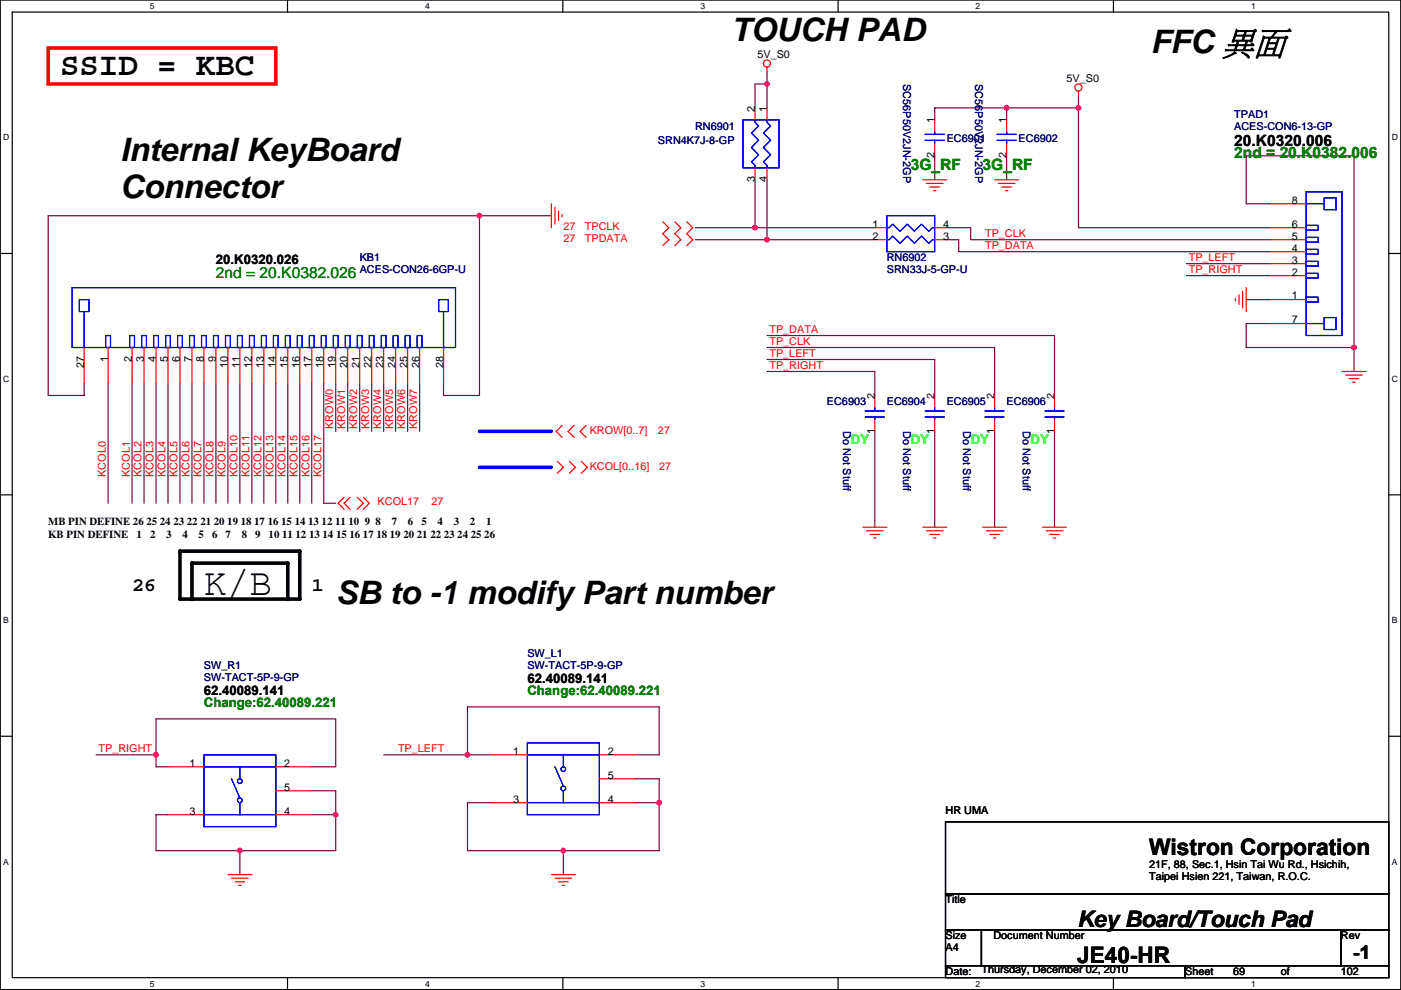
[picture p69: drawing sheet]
<svg xmlns="http://www.w3.org/2000/svg" width="297mm" height="210mm" viewBox="0 0 297 210" stroke-linecap="round" stroke-linejoin="round" font-family="sans-serif">
<defs><g id="words">
<text font-size="8.1" x="43.2" y="126.2">K/B</text>
<g font-size="6.9">
<text x="155" y="8.8">TOUCH PAD</text>
<text x="243.9" y="11.3">FFC 異面</text>
<text x="12.8" y="15.9">SSID = KBC</text>
<text x="25.5" y="34.2">Internal KeyBoard</text>
<text x="25.5" y="42.1">Connector</text>
<text x="71.2" y="128.1">SB to -1 modify Part number</text>
</g>
<g font-size="4.8">
<text x="243.6" y="181.3">Wistron Corporation</text>
<text x="228.4" y="196.5">Key Board/Touch Pad</text>
<text x="228.4" y="204.1">JE40-HR</text>
</g>
<g font-size="4.1">
<text x="28" y="125.3">26</text>
<text x="66.1" y="125.3">1</text>
<text x="286.8" y="203.4">-1</text>
</g>
<text font-size="3.3" x="261.7" y="31">20.K0320.006</text>
<g font-size="3.3" fill="#008000">
<text x="261.7" y="33.6">2nd = 20.K0382.006</text>
<text x="193.1" y="36.1">3G_RF</text>
<text x="208.3" y="36.1">3G_RF</text>
<text x="45.8" y="58.9">2nd = 20.K0382.026</text>
</g>
<g font-size="2.8">
<text x="45.8" y="55.9">20.K0320.026</text>
<text x="43.2" y="147.4">62.40089.141</text>
<text x="111.8" y="144.8">62.40089.141</text>
</g>
<g font-size="2.8" fill="#0f0">
<text x="180.4" y="94">DY</text>
<text x="193.1" y="94">DY</text>
<text x="205.8" y="94">DY</text>
<text x="218.5" y="94">DY</text>
</g>
<g font-size="2.8" fill="#008000">
<text x="43.2" y="149.9">Change:62.40089.221</text>
<text x="111.8" y="147.4">Change:62.40089.221</text>
</g>
<g font-size="2.3">
<text x="160.6" y="12.2">5V_S0</text>
<text x="226.1" y="17.3">5V_S0</text>
<text x="160.1" y="23.6" transform="rotate(-90 160.1 23.6)">2</text>
<text x="162.6" y="23.6" transform="rotate(-90 162.6 23.6)">1</text>
<text x="198.2" y="26.2" transform="rotate(-90 198.2 26.2)">1</text>
<text x="213.4" y="26.2" transform="rotate(-90 213.4 26.2)">1</text>
<text x="198.2" y="33.6" transform="rotate(-90 198.2 33.6)">2</text>
<text x="213.4" y="33.6" transform="rotate(-90 213.4 33.6)">2</text>
<text x="160.1" y="38.7" transform="rotate(-90 160.1 38.7)">3</text>
<text x="162.6" y="38.7" transform="rotate(-90 162.6 38.7)">4</text>
<text x="273.9" y="43.2">8</text>
<text x="185" y="48.3">1</text>
<text x="185" y="50.8">2</text>
<text x="200" y="50.8">3</text>
<text x="200" y="48.3">4</text>
<text x="273.9" y="53.3">4</text>
<text x="273.9" y="50.8">5</text>
<text x="273.9" y="48.3">6</text>
<text x="273.9" y="58.4">2</text>
<text x="273.9" y="55.9">3</text>
<text x="273.9" y="63.5">1</text>
<text x="273.9" y="68.6">7</text>
<text x="22.9" y="76.8" transform="rotate(-90 22.9 76.8)">1</text>
<text x="28" y="76.8" transform="rotate(-90 28 76.8)">2</text>
<text x="30.5" y="76.8" transform="rotate(-90 30.5 76.8)">3</text>
<text x="33.1" y="76.8" transform="rotate(-90 33.1 76.8)">4</text>
<text x="35.6" y="76.8" transform="rotate(-90 35.6 76.8)">5</text>
<text x="38.1" y="76.8" transform="rotate(-90 38.1 76.8)">6</text>
<text x="40.7" y="76.8" transform="rotate(-90 40.7 76.8)">7</text>
<text x="43.2" y="76.8" transform="rotate(-90 43.2 76.8)">8</text>
<text x="45.8" y="76.8" transform="rotate(-90 45.8 76.8)">9</text>
<text x="17.8" y="78" transform="rotate(-90 17.8 78)">27</text>
<text x="48.3" y="78" transform="rotate(-90 48.3 78)">10</text>
<text x="50.8" y="78" transform="rotate(-90 50.8 78)">11</text>
<text x="53.4" y="78" transform="rotate(-90 53.4 78)">12</text>
<text x="55.9" y="78" transform="rotate(-90 55.9 78)">13</text>
<text x="58.5" y="78" transform="rotate(-90 58.5 78)">14</text>
<text x="61" y="78" transform="rotate(-90 61 78)">15</text>
<text x="63.5" y="78" transform="rotate(-90 63.5 78)">16</text>
<text x="66.1" y="78" transform="rotate(-90 66.1 78)">17</text>
<text x="68.6" y="78" transform="rotate(-90 68.6 78)">18</text>
<text x="71.2" y="78" transform="rotate(-90 71.2 78)">19</text>
<text x="73.7" y="78" transform="rotate(-90 73.7 78)">20</text>
<text x="76.2" y="78" transform="rotate(-90 76.2 78)">21</text>
<text x="78.8" y="78" transform="rotate(-90 78.8 78)">22</text>
<text x="81.3" y="78" transform="rotate(-90 81.3 78)">23</text>
<text x="83.9" y="78" transform="rotate(-90 83.9 78)">24</text>
<text x="86.4" y="78" transform="rotate(-90 86.4 78)">25</text>
<text x="88.9" y="78" transform="rotate(-90 88.9 78)">26</text>
<text x="94" y="78" transform="rotate(-90 94 78)">28</text>
<text x="185.5" y="84.6" transform="rotate(-90 185.5 84.6)">2</text>
<text x="198.2" y="84.6" transform="rotate(-90 198.2 84.6)">2</text>
<text x="210.9" y="84.6" transform="rotate(-90 210.9 84.6)">2</text>
<text x="223.6" y="84.6" transform="rotate(-90 223.6 84.6)">2</text>
<text x="185.5" y="92" transform="rotate(-90 185.5 92)">1</text>
<text x="198.2" y="92" transform="rotate(-90 198.2 92)">1</text>
<text x="210.9" y="92" transform="rotate(-90 210.9 92)">1</text>
<text x="223.6" y="92" transform="rotate(-90 223.6 92)">1</text>
<text x="10.2" y="111.3">MB PIN DEFINE 26 25 24 23 22 21 20 19 18 17 16 15 14 13 12 11 10 9 8</text>
<text x="83.1" y="111.3">7</text>
<text x="86.5" y="111.3">6</text>
<text x="89.3" y="111.3">5</text>
<text x="92.8" y="111.3">4</text>
<text x="96.2" y="111.3">3</text>
<text x="99.6" y="111.3">2</text>
<text x="103.1" y="111.3">1</text>
<text x="10.2" y="114">KB PIN DEFINE</text>
<text x="29" y="114">1</text>
<text x="31.8" y="114">2</text>
<text x="35.2" y="114">3</text>
<text x="38.7" y="114">4</text>
<text x="42.1" y="114">5</text>
<text x="45" y="114">6</text>
<text x="47.8" y="114">7</text>
<text x="51.2" y="114">8</text>
<text x="54.1" y="114">9</text>
<text x="57" y="114">10 11 12 13 14 15 16 17 18 19 20 21 22 23 24 25 26</text>
<text x="108.8" y="160">1</text>
<text x="128.8" y="160">2</text>
<text x="40.2" y="162.6">1</text>
<text x="60.3" y="162.6">2</text>
<text x="60.3" y="167.6">5</text>
<text x="128.8" y="165.1">5</text>
<text x="40.2" y="172.7">3</text>
<text x="60.3" y="172.7">4</text>
<text x="108.8" y="170.2">3</text>
<text x="128.8" y="170.2">4</text>
<text x="200.5" y="172.5">HR UMA</text>
<text x="243.6" y="183.9">21F, 88, Sec.1, Hsin Tai Wu Rd., Hsichih,</text>
<text x="200.5" y="191.6">Title</text>
<text x="243.6" y="186.6">Taipei Hsien 221, Taiwan, R.O.C.</text>
<text x="200.5" y="199.2">Size</text>
<text x="200.5" y="201.7">A4</text>
<text x="210.6" y="199.2">Document Number</text>
<text x="284.3" y="199.2">Rev</text>
<text x="200.5" y="206.8">Date:</text>
<text x="208.1" y="206.3">Thursday, December 02, 2010</text>
<text x="251.3" y="206.8">Sheet</text>
<text x="261.4" y="206.8">69</text>
<text x="271.6" y="206.8">of</text>
<text x="284.3" y="206.8">102</text>
</g>
<g font-size="2.3" fill="#000080">
<text x="191.5" y="17.8" transform="rotate(90 191.5 17.8)">SC56P50V2JN-2GP</text>
<text x="206.7" y="17.8" transform="rotate(90 206.7 17.8)">SC56P50V2JN-2GP</text>
<text x="147.4" y="27.5">RN6901</text>
<text x="261.7" y="24.9">TPAD1</text>
<text x="261.7" y="27.5">ACES-CON6-13-GP</text>
<text x="139.5" y="30.5">SRN4K7J-8-GP</text>
<text x="200.7" y="30">EC6901</text>
<text x="216" y="30">EC6902</text>
<text x="76.3" y="55.4">KB1</text>
<text x="76.3" y="58">ACES-CON26-6GP-U</text>
<text x="188" y="55.4">RN6902</text>
<text x="188" y="58">SRN33J-5-GP-U</text>
<text x="175.3" y="85.9">EC6903</text>
<text x="188" y="85.9">EC6904</text>
<text x="200.7" y="85.9">EC6905</text>
<text x="213.4" y="85.9">EC6906</text>
<text x="178.8" y="91.5" transform="rotate(90 178.8 91.5)">Do Not Stuff</text>
<text x="191.5" y="91.5" transform="rotate(90 191.5 91.5)">Do Not Stuff</text>
<text x="204.2" y="91.5" transform="rotate(90 204.2 91.5)">Do Not Stuff</text>
<text x="216.9" y="91.5" transform="rotate(90 216.9 91.5)">Do Not Stuff</text>
<text x="43.2" y="141.8">SW_R1</text>
<text x="111.8" y="139.2">SW_L1</text>
<text x="111.8" y="141.8">SW-TACT-5P-9-GP</text>
<text x="43.2" y="144.3">SW-TACT-5P-9-GP</text>
</g>
<g font-size="2.3" fill="#f00">
<text x="119.4" y="48.8">27</text>
<text x="119.4" y="51.4">27</text>
<text x="124" y="48.8">TPCLK</text>
<text x="124" y="51.4">TPDATA</text>
<text x="208.8" y="50.3">TP_CLK</text>
<text x="208.8" y="52.9">TP_DATA</text>
<text x="252" y="57.9">TP_RIGHT</text>
<text x="252" y="55.4">TP_LEFT</text>
<text x="163.1" y="70.6">TP_DATA</text>
<text x="163.1" y="73.2">TP_CLK</text>
<text x="163.1" y="75.7">TP_LEFT</text>
<text x="163.1" y="78.3">TP_RIGHT</text>
<text x="70.7" y="91" transform="rotate(-90 70.7 91)">KROW0</text>
<text x="73.2" y="91" transform="rotate(-90 73.2 91)">KROW1</text>
<text x="75.8" y="91" transform="rotate(-90 75.8 91)">KROW2</text>
<text x="78.3" y="91" transform="rotate(-90 78.3 91)">KROW3</text>
<text x="80.8" y="91" transform="rotate(-90 80.8 91)">KROW4</text>
<text x="83.4" y="91" transform="rotate(-90 83.4 91)">KROW5</text>
<text x="85.9" y="91" transform="rotate(-90 85.9 91)">KROW6</text>
<text x="88.5" y="91" transform="rotate(-90 88.5 91)">KROW7</text>
<text x="125" y="92">KROW[0..7]</text>
<text x="139.5" y="92">27</text>
<text x="22.4" y="101.1" transform="rotate(-90 22.4 101.1)">KCOL0</text>
<text x="27.5" y="101.1" transform="rotate(-90 27.5 101.1)">KCOL1</text>
<text x="30" y="101.1" transform="rotate(-90 30 101.1)">KCOL2</text>
<text x="32.6" y="101.1" transform="rotate(-90 32.6 101.1)">KCOL3</text>
<text x="35.1" y="101.1" transform="rotate(-90 35.1 101.1)">KCOL4</text>
<text x="37.7" y="101.1" transform="rotate(-90 37.7 101.1)">KCOL5</text>
<text x="40.2" y="101.1" transform="rotate(-90 40.2 101.1)">KCOL6</text>
<text x="42.7" y="101.1" transform="rotate(-90 42.7 101.1)">KCOL7</text>
<text x="45.3" y="101.1" transform="rotate(-90 45.3 101.1)">KCOL8</text>
<text x="47.8" y="101.1" transform="rotate(-90 47.8 101.1)">KCOL9</text>
<text x="50.4" y="101.1" transform="rotate(-90 50.4 101.1)">KCOL10</text>
<text x="52.9" y="101.1" transform="rotate(-90 52.9 101.1)">KCOL11</text>
<text x="55.4" y="101.1" transform="rotate(-90 55.4 101.1)">KCOL12</text>
<text x="58" y="101.1" transform="rotate(-90 58 101.1)">KCOL13</text>
<text x="60.5" y="101.1" transform="rotate(-90 60.5 101.1)">KCOL14</text>
<text x="63.1" y="101.1" transform="rotate(-90 63.1 101.1)">KCOL15</text>
<text x="65.6" y="101.1" transform="rotate(-90 65.6 101.1)">KCOL16</text>
<text x="68.1" y="101.1" transform="rotate(-90 68.1 101.1)">KCOL17</text>
<text x="125" y="99.6">KCOL[0..16]</text>
<text x="139.8" y="99.6">27</text>
<text x="80.1" y="107">KCOL17</text>
<text x="91.5" y="107">27</text>
<text x="20.9" y="159.5">TP_RIGHT</text>
<text x="84.4" y="159.5">TP_LEFT</text>
</g>
<g font-size="1.8">
<text x="31.8" y="1.9">5</text>
<text x="90.1" y="1.9">4</text>
<text x="148.5" y="1.9">3</text>
<text x="206.9" y="1.9">2</text>
<text x="265.2" y="1.9">1</text>
<text x=".7" y="29.8">D</text>
<text x="295.1" y="29.8">D</text>
<text x=".7" y="81">C</text>
<text x="295.1" y="81">C</text>
<text x=".7" y="132.1">B</text>
<text x="295.1" y="132.1">B</text>
<text x=".7" y="183.3">A</text>
<text x="295.1" y="183.3">A</text>
<text x="31.8" y="209.2">5</text>
<text x="90.1" y="209.2">4</text>
<text x="148.5" y="209.2">3</text>
<text x="206.9" y="209.2">2</text>
<text x="265.2" y="209.2">1</text>
</g>
</g></defs>
<path d="M.1 0h296.9v209.8h-296.9zM2.6 2.6h291.8v204.7h-291.8z" fill="none" stroke="#000" stroke-width=".25"/>
<g fill="#fff">
<path d="M31.8 .3h1v2h-1z"/>
<path d="M31.8 207.5h1v2.1h-1z"/>
</g>
<path d="M61 0v2.6M61 207.3v2.5" fill="none" stroke="#000" stroke-width=".25"/>
<g fill="#fff">
<path d="M90.1 .3h1v2h-1z"/>
<path d="M90.1 207.5h1v2.1h-1z"/>
</g>
<path d="M119.3 0v2.6M119.3 207.3v2.5" fill="none" stroke="#000" stroke-width=".25"/>
<g fill="#fff">
<path d="M148.5 .3h1v2h-1z"/>
<path d="M148.5 207.5h1v2.1h-1z"/>
</g>
<path d="M177.7 0v2.6M177.7 207.3v2.5" fill="none" stroke="#000" stroke-width=".25"/>
<g fill="#fff">
<path d="M206.9 .3h1v2h-1z"/>
<path d="M206.9 207.5h1v2.1h-1z"/>
</g>
<path d="M236.1 0v2.6M236.1 207.3v2.5" fill="none" stroke="#000" stroke-width=".25"/>
<g fill="#fff">
<path d="M265.2 .3h1v2h-1z"/>
<path d="M265.2 207.5h1v2.1h-1z"/>
<path d="M.7 28.2h1.3v2h-1.3z"/>
<path d="M295.1 28.2h1.3v2h-1.3z"/>
<path d="M.7 79.3h1.3v2.1h-1.3z"/>
<path d="M295.1 79.3h1.3v2.1h-1.3z"/>
</g>
<path d="M.1 53.7h2.5M294.4 53.7h2.6" fill="none" stroke="#000" stroke-width=".25"/>
<g fill="#fff">
<path d="M.7 130.5h1.2v2h-1.2z"/>
<path d="M295.1 130.5h1.2v2h-1.2z"/>
</g>
<path d="M.1 104.9h2.5M294.4 104.9h2.6" fill="none" stroke="#000" stroke-width=".25"/>
<g fill="#fff">
<path d="M.7 181.7h1.2v2h-1.2z"/>
<path d="M295.1 181.7h1.2v2h-1.2z"/>
</g>
<path d="M.1 156.1h2.5M294.4 156.1h2.6M200.5 174.3h93.9v15.2h-93.9zM200.5 189.5h93.9v7.6h-93.9zM200.5 197.1h7.6v7.6h-7.6zM208.1 197.1h76.2v7.6h-76.2zM284.3 197.1h10.1v7.6h-10.1zM200.5 204.7h50.8v2.6h-50.8zM251.3 204.7h43.1v2.6h-43.1z" fill="none" stroke="#000" stroke-width=".25"/>
<path d="M101.7 91.5h15.2M101.7 99.1h15.2" fill="none" stroke="#00f" stroke-width=".76"/>
<g fill="none" stroke="#800040" stroke-width=".25">
<path d="M162.6 15.3v2.5M160.1 22.9v-5.1h2.5v5.1M160.1 38.1v10.2M162.6 38.1v12.7M198.2 33v5.1M213.4 22.9v2.5M213.4 33v5.1M228.7 22.9v25.4h40.6M228.7 20.3v2.6M228.7 22.9h-30.5v2.5M101.7 45.7h15.2M147.4 48.3h38.1"/>
<path d="M147.4 50.8h38.1M200.7 48.3h5.1v2.5h63.5M200.7 50.8h2.6v2.6h66M251.5 58.4h17.8M251.5 55.9h17.8M269.3 43.2h-5.1v-10.2h22.9v40.7M162.6 78.8h22.9v5M162.6 71.1h61v12.7M162.6 73.7h48.3v10.1M162.6 76.2h35.6v7.6M264.2 63.5h5.1M269.3 68.6h-5.1v5.1h22.9v5.1"/>
<path d="M17.8 81.3v2.5h-7.6v-38.1h91.5v38.1h-7.7v-2.5M22.9 81.3v25.4M28 81.3v25.4M30.5 81.3v25.4M33.1 81.3v25.4M35.6 81.3v25.4M38.2 81.3v25.4M40.7 81.3v25.4M43.2 81.3v25.4M45.8 81.3v25.4M48.3 81.3v25.4M50.9 81.3v25.4"/>
<path d="M53.4 81.3v25.4M55.9 81.3v25.4M58.5 81.3v25.4M61 81.3v25.4M63.6 81.3v25.4M66.1 81.3v25.4M68.6 81.3v25.4h2.6M71.2 81.3v10.2M73.7 81.3v10.2M76.3 81.3v10.2M78.8 81.3v10.2M81.3 81.3v10.2"/>
<path d="M83.9 81.3v10.2M86.4 81.3v10.2M89 81.3v10.2M185.5 91.5v20.3M198.2 91.5v20.3M210.9 91.5v20.3M223.6 91.5v20.3M20.4 160h12.7M35.6 162.6h-2.5v-10.2h38.1v10.2h-5.1M66.1 167.7h5.1v12.7h-38.1v-7.7h2.5M66.1 172.7h5.1M81.3 160h22.9"/>
<path d="M99.1 160v-10.1h40.7v10.1h-5.1M134.7 165.1h5.1v15.3h-40.7v-10.2h5.1M134.7 170.2h5.1M50.9 180.4v5M119.4 180.4v5"/>
</g>
<g fill="#f0f" stroke="#f0f" stroke-width=".25">
<circle cx="71.2" cy="172.7" r=".5"/>
<circle cx="139.7" cy="170.2" r=".5"/>
<circle cx="213.4" cy="22.9" r=".5"/>
<circle cx="99.1" cy="160" r=".5"/>
<circle cx="119.4" cy="180.3" r=".5"/>
<circle cx="50.8" cy="180.3" r=".5"/>
<circle cx="228.6" cy="22.9" r=".5"/>
<circle cx="33.1" cy="160" r=".5"/>
<circle cx="101.6" cy="45.7" r=".5"/>
<circle cx="287.1" cy="73.7" r=".5"/>
<circle cx="162.6" cy="17.8" r=".5"/>
<circle cx="160.1" cy="48.3" r=".5"/>
<circle cx="162.6" cy="50.8" r=".5"/>
</g>
<g fill="none" stroke="#f00" stroke-width=".25">
<path d="M162.6 14.2v1.1M228.7 19.3v1M160.1 22.9v2.5M160.1 35.6v2.5M162.6 22.9v2.5M162.6 35.6v2.5M195.6 38.1h5.1M196.4 38.9h3.6M197.2 39.6h2M198.2 25.4v2.6M198.2 30.5v2.5M210.9 38.1h5.1"/>
<path d="M211.6 38.9h3.6M212.4 39.6h2M213.4 25.4v2.6M213.4 30.5v2.5M116.9 43.2v5.1M117.7 44v3.5M118.4 44.7v2.1M119.2 45.5v.5M140.5 47l1.3 1.3-1.3 1.3 1.3 1.2-1.3 1.3M143.1 47l1.2 1.3-1.2 1.3 1.2 1.2-1.2 1.3M145.6 47l1.3 1.3-1.3 1.3 1.3 1.2-1.3 1.3M185.5 50.8h2.5"/>
<path d="M185.5 48.3h2.5M197.9 40.4h.5M198.2 50.8h2.5M198.2 48.3h2.5M213.2 40.4h.5M269.3 58.4h7.6M269.3 55.9h7.6M269.3 53.4h7.6M269.3 50.8h7.6M269.3 48.3h7.6M269.3 43.2h7.6M17.8 73.7v7.6"/>
<path d="M22.9 73.7v7.6M28 73.7v7.6M30.5 73.7v7.6M33.1 73.7v7.6M35.6 73.7v7.6M38.2 73.7v7.6M40.7 73.7v7.6M43.2 73.7v7.6M45.8 73.7v7.6M48.3 73.7v7.6M50.9 73.7v7.6M53.4 73.7v7.6"/>
<path d="M55.9 73.7v7.6M58.5 73.7v7.6M61 73.7v7.6M63.6 73.7v7.6M66.1 73.7v7.6M68.6 73.7v7.6M71.2 73.7v7.6M73.7 73.7v7.6M76.3 73.7v7.6M78.8 73.7v7.6M81.3 73.7v7.6M83.9 73.7v7.6"/>
<path d="M86.4 73.7v7.6M89 73.7v7.6M94 73.7v7.6M261.9 63.3v.5M262.7 62.5v2M263.5 61.7v3.6M264.2 61v5.1M269.3 63.5h7.6M269.3 68.6h7.6M284.5 78.8h5.1M285.3 79.5h3.6M118.2 97.8l1.2 1.3-1.2 1.3"/>
<path d="M119.2 90.2l-1.3 1.3 1.3 1.2M120.7 97.8l1.3 1.3-1.3 1.3M121.7 90.2l-1.2 1.3 1.2 1.2M123.3 97.8l1.2 1.3-1.2 1.3M124.3 90.2l-1.3 1.3 1.3 1.2M185.5 83.8v2.6M185.5 88.9v2.6M198.2 83.8v2.6M198.2 88.9v2.6M210.9 83.8v2.6M210.9 88.9v2.6M223.6 83.8v2.6"/>
<path d="M223.6 88.9v2.6M286.1 80.3h2M286.8 81h.5M73 105.4l-1.3 1.3 1.3 1.3M74.2 105.4l-1.2 1.3 1.2 1.3M75.8 105.4l1.2 1.3-1.2 1.3M77 105.4l1.3 1.3-1.3 1.3M182.9 111.8h5.1M183.7 112.5h3.6M184.5 113.3h2M185.2 114.1h.5M195.6 111.8h5.1"/>
<path d="M196.4 112.5h3.6M197.2 113.3h2M197.9 114.1h.5M208.3 111.8h5.1M209.1 112.5h3.6M209.9 113.3h2M210.6 114.1h.5M221 111.8h5.1M221.8 112.5h3.6M222.6 113.3h2M223.3 114.1h.5M35.6 162.6h7.6"/>
<path d="M35.6 172.7h7.6M58.5 162.6h7.6M58.5 172.7h7.6M58.5 167.7h7.6M104.2 160h7.6M104.2 170.2h7.6M127.1 160h7.6M127.1 170.2h7.6M127.1 165.1h7.6M48.3 185.4h5.1M49.1 186.2h3.5M49.8 187h2.1"/>
<path d="M50.6 187.7h.5M116.9 185.4h5.1M117.7 186.2h3.5M118.4 187h2.1M119.2 187.7h.5"/>
<circle cx="162.6" cy="13.5" r=".76"/>
<circle cx="228.6" cy="18.5" r=".76"/>
</g>
<path d="M10.2 10.2h48.3v7.6h-48.3z" fill="none" stroke="#f00" stroke-width=".76"/>
<path d="M38.2 116.9h25.4v10.1h-25.4zM40.7 127v-7.6h20.3v7.6" fill="none" stroke="#000" stroke-width=".76"/>
<g fill="none" stroke="#00f" stroke-width=".25">
<path d="M157.5 25.4h7.7v10.2h-7.7zM160.1 25.4v.5l.7 .8-1.5 1.5 1.5 1.5-1.5 1.6 1.5 1.5-1.5 1.5 .8 .8v.5M162.6 25.4v.5l.8 .8-1.5 1.5 1.5 1.5-1.5 1.6 1.5 1.5-1.5 1.5 .7 .8v.5M196.1 28.5h4.1M196.1 29.7h4.1M198.2 28v.5M198.2 29.7v.8M211.4 28.5h4.1M211.4 29.7h4.1M213.4 28v.5M213.4 29.7v.8M188 45.7h10.2v7.7h-10.2z"/>
<path d="M188 48.3h.5l.8-.8 1.5 1.5 1.5-1.5 1.6 1.5 1.5-1.5 1.5 1.5 .8-.7h.5M188 50.8h.5l.8-.7 1.5 1.5 1.5-1.5 1.6 1.5 1.5-1.5 1.5 1.5 .8-.8h.5M276.9 40.7h7.6v30.4h-7.6zM276.9 57.9h2.6v1h-2.6zM276.9 55.4h2.6v1h-2.6zM276.9 52.9h2.6v1h-2.6zM276.9 50.3h2.6v1h-2.6zM276.9 47.8h2.6v1h-2.6zM276.9 43.2h3.8M280.7 41.9h2.6v2.6h-2.6zM15.3 61h81.3v12.7h-81.3zM16.8 63.5h2.1v2.6h-2.1z"/>
<path d="M17.8 66.1v7.6M22.4 71.1h1v2.6h-1zM27.5 71.1h1v2.6h-1zM30 71.1h1v2.6h-1zM32.6 71.1h1v2.6h-1zM35.1 71.1h1v2.6h-1zM37.7 71.1h1v2.6h-1zM40.2 71.1h1v2.6h-1zM42.7 71.1h1v2.6h-1zM45.3 71.1h1v2.6h-1zM47.8 71.1h1v2.6h-1zM50.4 71.1h1v2.6h-1z"/>
<path d="M52.9 71.1h1v2.6h-1zM55.4 71.1h1v2.6h-1zM58 71.1h1v2.6h-1zM60.5 71.1h1v2.6h-1zM63.1 71.1h1v2.6h-1zM65.6 71.1h1v2.6h-1zM68.1 71.1h1v2.6h-1zM70.7 71.1h1v2.6h-1zM73.2 71.1h1v2.6h-1zM75.8 71.1h1v2.6h-1zM78.3 71.1h1v2.6h-1zM80.8 71.1h1v2.6h-1z"/>
<path d="M83.4 71.1h1v2.6h-1zM85.9 71.1h1v2.6h-1zM88.5 71.1h1v2.6h-1zM93 63.5h2.1v2.6h-2.1zM94 66.1v7.6M276.9 63h2.6v1h-2.6zM276.9 68.6h3.8M280.7 67.3h2.6v2.6h-2.6zM183.4 88.4h4.1M183.4 87.1h4.1M185.5 86.4v.7M185.5 88.4v.5"/>
<path d="M196.1 88.4h4.1M196.1 87.1h4.1M198.2 86.4v.7M198.2 88.4v.5M208.8 88.4h4.1M208.8 87.1h4.1M210.9 86.4v.7M210.9 88.4v.5M221.5 88.4h4.1M221.5 87.1h4.1M223.6 86.4v.7M223.6 88.4v.5"/>
<path d="M111.8 157.5h15.3v15.2h-15.3zM43.2 160h15.3v15.3h-15.3zM43.2 162.6h15.3M43.2 172.7h15.3M49.1 165.1l1.8 4.1M50.9 162.6v2.5M50.9 170.2v2.5M111.8 160h15.3M111.8 170.2h15.3M117.7 162.6l1.7 4M119.4 160v2.6M119.4 167.7v2.5"/>
<circle cx="50.8" cy="165.6" r=".5"/>
<circle cx="50.8" cy="169.7" r=".5"/>
<circle cx="119.4" cy="163.1" r=".5"/>
<circle cx="119.4" cy="167.1" r=".5"/>
</g>
<use href="#words"/>
</svg>
